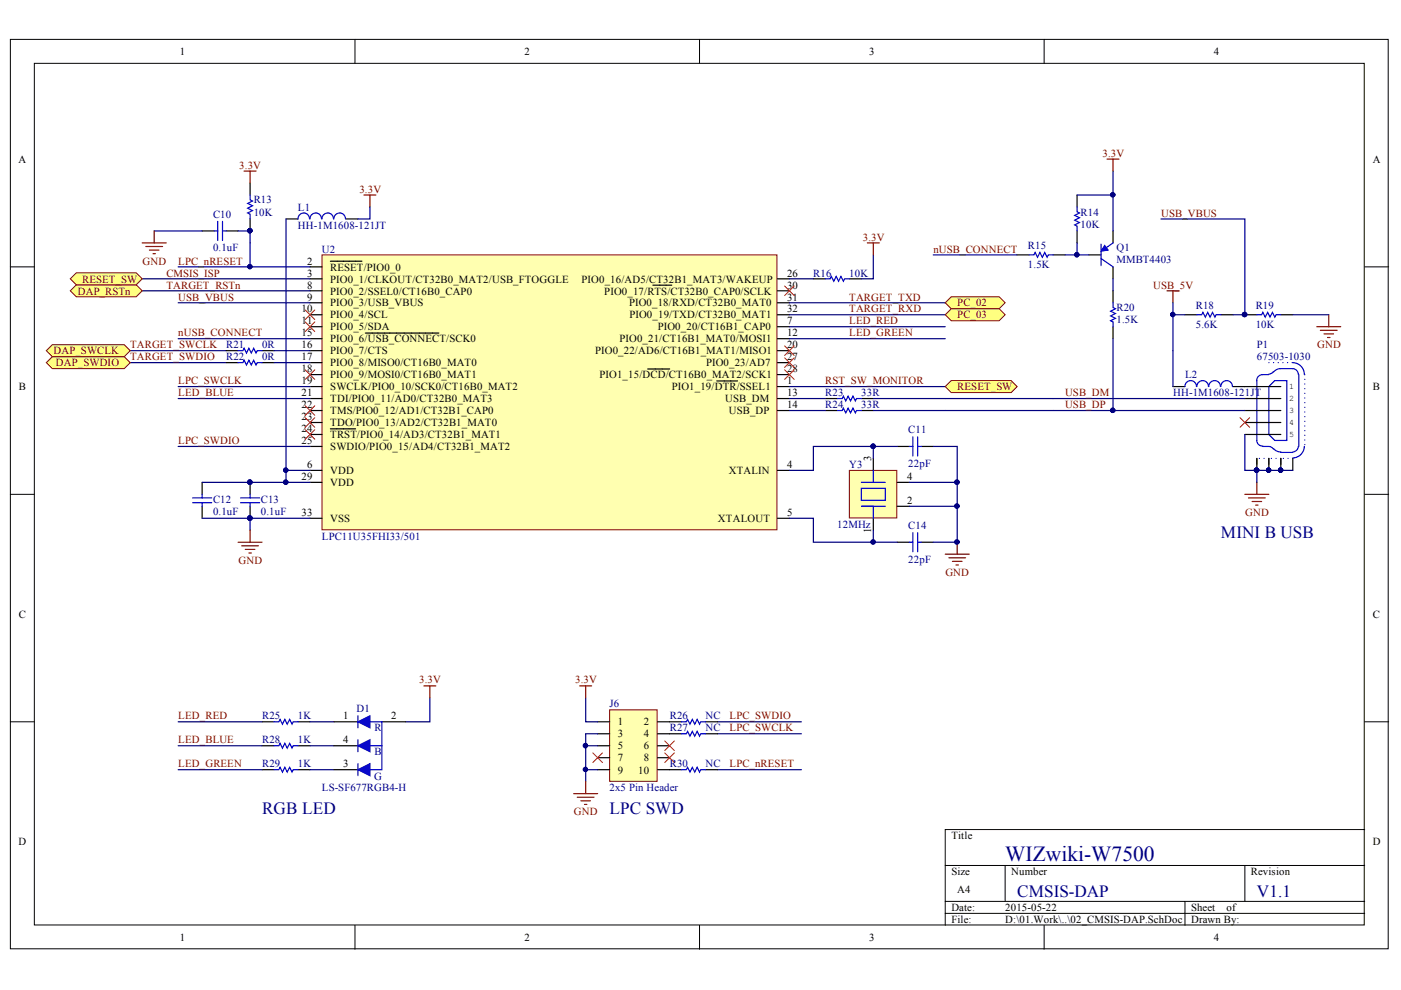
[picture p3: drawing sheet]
<svg xmlns="http://www.w3.org/2000/svg" width="297mm" height="210mm" viewBox="0 0 297 210" stroke-linecap="round" stroke-linejoin="round" font-family="sans-serif">
<defs><g id="words">
<text font-size="4.6" fill="#000080" x="213.1" y="182.5">WIZwiki-W7500</text>
<g font-size="3.6" fill="#000080">
<text x="258.9" y="114.2">MINI B USB</text>
<text x="55.6" y="172.5">RGB LED</text>
<text x="129.2" y="172.5">LPC SWD</text>
<text x="215.7" y="190.3">CMSIS-DAP</text>
<text x="266.5" y="190.3">V1.1</text>
</g>
<g font-size="2.3">
<text x="38.1" y="11.7">1</text>
<text x="111.2" y="11.7">2</text>
<text x="184.3" y="11.7">3</text>
<text x="257.4" y="11.7">4</text>
<text x="3.9" y="34.5">A</text>
<text x="291.1" y="34.5">A</text>
<text x="65.1" y="56.1">2</text>
<text x="65.1" y="58.6">3</text>
<text x="70" y="57.4">RESET/PIO0_0</text>
<text x="70" y="59.9">PIO0_1/CLKOUT/CT32B0_MAT2/USB_FTOGGLE</text>
<text x="123.3" y="59.9">PIO0_16/AD5/CT32B1_MAT3/WAKEUP</text>
<text x="166.9" y="58.6">26</text>
<text x="65.1" y="61.2">8</text>
<text x="65.1" y="63.7">9</text>
<text x="70" y="62.4">PIO0_2/SSEL0/CT16B0_CAP0</text>
<text x="70" y="65">PIO0_3/USB_VBUS</text>
<text x="128.1" y="62.4">PIO0_17/RTS/CT32B0_CAP0/SCLK</text>
<text x="133.4" y="65">PIO0_18/RXD/CT32B0_MAT0</text>
<text x="166.9" y="61.2">30</text>
<text x="166.9" y="63.7">31</text>
<text x="63.9" y="66.2">10</text>
<text x="63.9" y="68.8">11</text>
<text x="63.9" y="71.3">15</text>
<text x="70" y="67.5">PIO0_4/SCL</text>
<text x="70" y="70.1">PIO0_5/SDA</text>
<text x="133.5" y="67.5">PIO0_19/TXD/CT32B0_MAT1</text>
<text x="139.5" y="70.1">PIO0_20/CT16B1_CAP0</text>
<text x="166.9" y="68.8">7</text>
<text x="166.9" y="71.3">12</text>
<text x="166.9" y="66.2">32</text>
<text x="63.9" y="73.9">16</text>
<text x="63.9" y="76.4">17</text>
<text x="70" y="72.6">PIO0_6/USB_CONNECT/SCK0</text>
<text x="70" y="75.1">PIO0_7/CTS</text>
<text x="70" y="77.7">PIO0_8/MISO0/CT16B0_MAT0</text>
<text x="126.2" y="75.1">PIO0_22/AD6/CT16B1_MAT1/MISO1</text>
<text x="131.3" y="72.6">PIO0_21/CT16B1_MAT0/MOSI1</text>
<text x="149.7" y="77.7">PIO0_23/AD7</text>
<text x="166.9" y="73.9">20</text>
<text x="166.9" y="76.4">27</text>
<text x="4" y="82.7">B</text>
<text x="63.9" y="78.9">18</text>
<text x="63.9" y="81.5">19</text>
<text x="63.9" y="84">21</text>
<text x="70" y="80.2">PIO0_9/MOSI0/CT16B0_MAT1</text>
<text x="70" y="82.7">SWCLK/PIO0_10/SCK0/CT16B0_MAT2</text>
<text x="127.1" y="80.2">PIO1_15/DCD/CT16B0_MAT2/SCK1</text>
<text x="142.4" y="82.7">PIO1_19/DTR/SSEL1</text>
<text x="166.9" y="81.5">1</text>
<text x="166.9" y="84">13</text>
<text x="166.9" y="78.9">28</text>
<text x="291.1" y="82.7">B</text>
<text x="63.9" y="86.5">22</text>
<text x="63.9" y="89.1">23</text>
<text x="70" y="85.3">TDI/PIO0_11/AD0/CT32B0_MAT3</text>
<text x="70" y="87.8">TMS/PIO0_12/AD1/CT32B1_CAP0</text>
<text x="153.8" y="85.3">USB_DM</text>
<text x="154.5" y="87.8">USB_DP</text>
<text x="166.9" y="86.5">14</text>
<text x="63.9" y="91.6">24</text>
<text x="63.9" y="94.1">25</text>
<text x="70" y="90.3">TDO/PIO0_13/AD2/CT32B1_MAT0</text>
<text x="70" y="92.9">TRST/PIO0_14/AD3/CT32B1_MAT1</text>
<text x="70" y="95.4">SWDIO/PIO0_15/AD4/CT32B1_MAT2</text>
<text x="63.9" y="101.7">29</text>
<text x="65.1" y="99.2">6</text>
<text x="70" y="100.5">VDD</text>
<text x="154.5" y="100.5">XTALIN</text>
<text x="166.9" y="99.2">4</text>
<text x="184.7" y="97.7" transform="rotate(-90 184.7 97.7)">3</text>
<text x="192.3" y="101.7">4</text>
<text x="70" y="103">VDD</text>
<text x="192.3" y="106.9">2</text>
<text x="63.9" y="109.4">33</text>
<text x="70" y="110.7">VSS</text>
<text x="152.2" y="110.7">XTALOUT</text>
<text x="166.9" y="109.4">5</text>
<text x="184.7" y="113.1" transform="rotate(-90 184.7 113.1)">1</text>
<text x="4" y="131">C</text>
<text x="291.1" y="131">C</text>
<text x="72.7" y="152.5">1</text>
<text x="83" y="152.5">2</text>
<text x="131" y="153.8">1</text>
<text x="136.5" y="153.8">2</text>
<text x="72.7" y="157.6">4</text>
<text x="131" y="156.3">3</text>
<text x="131" y="158.9">5</text>
<text x="131" y="161.4">7</text>
<text x="136.5" y="156.3">4</text>
<text x="136.5" y="158.9">6</text>
<text x="136.5" y="161.4">8</text>
<text x="72.7" y="162.7">3</text>
<text x="131" y="164">9</text>
<text x="135.3" y="164">10</text>
<text x="3.9" y="179.2">D</text>
<text x="201.7" y="177.9">Title</text>
<text x="291.1" y="179.2">D</text>
<text x="201.7" y="185.6">Size</text>
<text x="214.4" y="185.6">Number</text>
<text x="265.2" y="185.6">Revision</text>
<text x="203" y="189.4">A4</text>
<text x="201.7" y="193.2">Date:</text>
<text x="201.7" y="195.7">File:</text>
<text x="213.1" y="193.2">2015-05-22</text>
<text x="213.1" y="195.7">D:\01.Work\..\02_CMSIS-DAP.SchDoc</text>
<text x="252.5" y="193.2">Sheet</text>
<text x="252.5" y="195.7">Drawn By:</text>
<text x="260.1" y="193.2">of</text>
<text x="38.1" y="199.5">1</text>
<text x="111.2" y="199.5">2</text>
<text x="184.3" y="199.5">3</text>
<text x="257.4" y="199.5">4</text>
</g>
<g font-size="2.3" fill="#800000">
<text x="50.7" y="35.7">3.3V</text>
<text x="233.8" y="33.2">3.3V</text>
<text x="76.2" y="40.8">3.3V</text>
<text x="246.2" y="46">USB_VBUS</text>
<text x="182.9" y="51">3.3V</text>
<text x="197.9" y="53.6">nUSB_CONNECT</text>
<text x="17.4" y="59.9">RESET_SW</text>
<text x="30.2" y="56.1">GND</text>
<text x="35.3" y="58.6">CMSIS_ISP</text>
<text x="37.8" y="56.1">LPC_nRESET</text>
<text x="16.5" y="62.4">DAP_RSTn</text>
<text x="35.3" y="61.2">TARGET_RSTn</text>
<text x="37.8" y="63.7">USB_VBUS</text>
<text x="180.1" y="63.7">TARGET_TXD</text>
<text x="203" y="65">PC_02</text>
<text x="244.5" y="61.2">USB_5V</text>
<text x="37.8" y="71.3">nUSB_CONNECT</text>
<text x="180.1" y="66.2">TARGET_RXD</text>
<text x="180.1" y="68.8">LED_RED</text>
<text x="180.1" y="71.3">LED_GREEN</text>
<text x="203" y="67.5">PC_03</text>
<text x="11.3" y="75.1">DAP_SWCLK</text>
<text x="11.8" y="77.7">DAP_SWDIO</text>
<text x="27.6" y="73.9">TARGET_SWCLK</text>
<text x="27.6" y="76.4">TARGET_SWDIO</text>
<text x="279.3" y="73.9">GND</text>
<text x="37.8" y="81.5">LPC_SWCLK</text>
<text x="37.8" y="84">LED_BLUE</text>
<text x="175" y="81.5">RST_SW_MONITOR</text>
<text x="203" y="82.7">RESET_SW</text>
<text x="225.8" y="84">USB_DM</text>
<text x="225.8" y="86.5">USB_DP</text>
<text x="37.8" y="94.1">LPC_SWDIO</text>
<text x="264" y="109.4">GND</text>
<text x="50.6" y="119.6">GND</text>
<text x="200.4" y="122.1">GND</text>
<text x="88.9" y="144.9">3.3V</text>
<text x="122" y="144.9">3.3V</text>
<text x="37.8" y="152.5">LED_RED</text>
<text x="154.7" y="152.5">LPC_SWDIO</text>
<text x="154.7" y="155.1">LPC_SWCLK</text>
<text x="37.8" y="157.6">LED_BLUE</text>
<text x="37.8" y="162.7">LED_GREEN</text>
<text x="154.7" y="162.7">LPC_nRESET</text>
<text x="121.7" y="172.9">GND</text>
</g>
<g font-size="2.3" fill="#000080">
<text x="45.2" y="46.2">C10</text>
<text x="53.8" y="43.1">R13</text>
<text x="53.8" y="45.7">10K</text>
<text x="63.2" y="44.7">L1</text>
<text x="229.1" y="45.7">R14</text>
<text x="45.2" y="53.3">0.1uF</text>
<text x="63.2" y="48.5">HH-1M1608-121JT</text>
<text x="68.2" y="53.6">U2</text>
<text x="217.9" y="52.8">R15</text>
<text x="229.1" y="48.3">10K</text>
<text x="236.7" y="53.3">Q1</text>
<text x="172.4" y="58.6">R16</text>
<text x="180.1" y="58.6">10K</text>
<text x="217.9" y="56.9">1.5K</text>
<text x="236.7" y="55.9">MMBT4403</text>
<text x="236.7" y="66">R20</text>
<text x="253.5" y="65.5">R18</text>
<text x="266.2" y="65.5">R19</text>
<text x="236.7" y="68.5">1.5K</text>
<text x="253.5" y="69.5">5.6K</text>
<text x="266.2" y="69.5">10K</text>
<text x="48" y="73.9">R21</text>
<text x="48" y="76.4">R22</text>
<text x="55.6" y="73.9">0R</text>
<text x="55.6" y="76.4">0R</text>
<text x="266.5" y="73.9">P1</text>
<text x="266.5" y="76.4">67503-1030</text>
<text x="175" y="84">R23</text>
<text x="182.6" y="84">33R</text>
<text x="248.7" y="84">HH-1M1608-121JT</text>
<text x="251.3" y="80.2">L2</text>
<text x="175" y="86.5">R24</text>
<text x="182.6" y="86.5">33R</text>
<text x="192.6" y="91.8">C11</text>
<text x="180.1" y="99.2">Y3</text>
<text x="192.6" y="98.9">22pF</text>
<text x="45.2" y="106.6">C12</text>
<text x="55.3" y="106.6">C13</text>
<text x="45.2" y="109.2">0.1uF</text>
<text x="55.3" y="109.2">0.1uF</text>
<text x="177.5" y="112">12MHz</text>
<text x="192.6" y="112.2">C14</text>
<text x="68.2" y="114.5">LPC11U35FHI33/501</text>
<text x="192.6" y="119.3">22pF</text>
<text x="129.2" y="150">J6</text>
<text x="55.6" y="152.5">R25</text>
<text x="63.2" y="152.5">1K</text>
<text x="75.6" y="151">D1</text>
<text x="79.4" y="155.1">R</text>
<text x="142" y="152.5">R26</text>
<text x="142" y="155.1">R27</text>
<text x="149.6" y="152.5">NC</text>
<text x="149.6" y="155.1">NC</text>
<text x="55.6" y="157.6">R28</text>
<text x="63.2" y="157.6">1K</text>
<text x="79.4" y="160.1">B</text>
<text x="55.6" y="162.7">R29</text>
<text x="63.2" y="162.7">1K</text>
<text x="68.2" y="167.8">LS-SF677RGB4-H</text>
<text x="79.3" y="165.3">G</text>
<text x="129.2" y="167.8">2x5 Pin Header</text>
<text x="142" y="162.7">R30</text>
<text x="149.6" y="162.7">NC</text>
</g>
<g font-size="1.8">
<text x="273.3" y="82.5">1</text>
<text x="273.3" y="85">2</text>
<text x="273.3" y="87.5">3</text>
<text x="273.3" y="90.1">4</text>
<text x="273.3" y="92.6">5</text>
</g>
</g></defs>
<g fill="#fff" stroke="#000" stroke-width=".21">
<path d="M2.2 8.4h292.1v192.8h-292.1z"/>
<path d="M7.3 13.4h281.9v182.7h-281.9z"/>
</g>
<g fill="none" stroke="#000" stroke-width=".21">
<path d="M75.3 8.4v5M148.3 8.4v5M221.4 8.4v5M2.2 56.6h5.1M289.3 56.6h5.1M2.2 104.8h5.1M289.3 104.8h5.1M2.2 153h5.1M289.3 153h5.1M289.3 175.9h-88.9v20.3M75.3 196.2v5.1M148.3 196.2v5.1"/>
<path d="M200.4 183.5h88.9M200.4 191.1h88.9M200.4 193.7h88.9M213.1 183.5v7.6M221.4 196.2v5.1M251.2 191.1v5.1M263.9 183.5v7.6"/>
</g>
<path d="M230.9 54h2.5M236 49v2.5M236 56.6v2.5M175 84.5h2.5M182.6 84.5h2.6M53 102.3v2.5M53 107.3v2.6" fill="none" stroke="#000" stroke-width=".25"/>
<g fill="#000080" stroke="#000080" stroke-width=".21">
<circle cx="53" cy="109.8" r=".46"/>
<circle cx="53" cy="102.2" r=".46"/>
</g>
<path d="M233.4 51.8v4.5M233.4 54.8l2.6 1.8M236 51.5l-1.8 1.3M177.5 84.5h1.1l.2-.5 .5 1 .5-1 .5 1 .5-1 .5 1 .3-.5h1M51 105.6h4.1M51 106.6h4.1M53 104.8v.8M53 106.6v.7" fill="none" stroke="#00f" stroke-width=".25"/>
<path d="M234.2 52l.8 1-1.6 .3z" fill="#00f" stroke="#00f" stroke-width=".21"/>
<path d="M180.1 99.7h10v10.1h-10z" fill="#ffffb0" stroke="#800000" stroke-width=".21"/>
<path d="M185.2 97.2v2.5M185.2 109.9v2.5M190.2 107.3h2.6M190.2 102.3h2.6" fill="none" stroke="#000" stroke-width=".25"/>
<path d="M185.2 99.7v2.6M182.6 103.5h5.1v2.6h-5.1zM182.6 102.3h5.1M187.7 107.3h-5.1h2.6v2.6" fill="none" stroke="#00f" stroke-width=".25"/>
<path d="M68.3 54h96.4v58.3h-96.4z" fill="#ffffb0" stroke="#800000" stroke-width=".21"/>
<g fill="none" stroke="#000" stroke-width=".25">
<path d="M60.6 46.4h2.6M65.7 56.6h2.6M65.7 59.1h2.6M70 55.4h6.7M73.4 46.4h2.5M164.8 59.1h2.6M215.7 54h2.5M223.3 54h2.5M228.4 41.4v2.5M228.4 49v2.5M65.7 69.3h2.6M65.7 61.7h2.6"/>
<path d="M65.7 64.2h2.6M65.7 66.7h2.6M65.7 71.8h2.6M65.7 74.3h2.6M65.7 76.9h2.6M65.7 79.4h2.6M77.5 70.6h15.5M137.3 78.2h4.7M138.4 60.5h4M164.8 69.3h2.6M164.8 61.7h2.6M164.8 64.2h2.6"/>
<path d="M164.8 66.7h2.6M164.8 71.8h2.6M164.8 74.3h2.6M164.8 76.9h2.6M164.8 79.4h2.6M236 61.7v2.5M236 69.3v2.5M65.7 82h2.6M65.7 99.7h2.6M65.7 84.5h2.6M65.7 87h2.6M65.7 89.6h2.6"/>
<path d="M65.7 92.1h2.6M65.7 94.7h2.6M70 90.9h5.4M152 80.8h4.4M164.8 82h2.6M164.8 99.7h2.6M164.8 84.5h2.6M164.8 87h2.6M175 87h2.5M182.6 87h2.6M190.2 94.7h2.6M195.3 94.7h2.6"/>
<path d="M248.7 82h2.5M261.4 82h10.2M263.9 84.5h7.7M263.9 87h7.7M263.9 89.6h7.7M263.9 92.1h7.7M266.5 97.2v2.5M269 97.2v2.5M271.6 97.2v2.5M274.1 97.2v2.5M65.7 109.9h2.6M65.7 102.3h2.6"/>
<path d="M164.8 109.9h2.6M190.2 115h2.6M195.3 115h2.6"/>
</g>
<g fill="none" stroke="#000080" stroke-width=".25">
<path d="M236 36.3v5.1M37.8 56.6h27.9M60.6 46.4v53.3M78.4 43.9v2.5h-2.5M197.9 54h17.8M228.4 51.5v2.5h-2.6M228.4 41.4h7.6v7.6M228.4 54h2.5M236 59.1v2.6M27.6 74.3h20.3M27.6 76.9h20.3M30.2 61.7h35.5"/>
<path d="M37.8 71.8h27.9M167.4 64.2h33M167.4 66.7h33M236 71.8v15.2M37.8 82h27.9M37.8 94.7h27.9M37.8 84.5h27.9M65.7 99.7h-5.1v2.6h5.1M167.4 84.5h7.6M167.4 87h7.6M185.2 94.7h-12.7v5h-5.1M185.2 94.7h5"/>
<path d="M185.2 84.5h15.2M185.2 87h15.2M185.2 94.7v2.5M197.9 94.7h5v20.3h-5M223.3 87h40.6M223.3 84.5h40.6M263.9 92.1v7.6h2.6M266.5 99.7h7.6M266.5 99.7v2.6M53 102.3h7.6M65.7 109.9h-12.7v2.5M167.4 109.9h5.1v5.1h12.7v-2.6"/>
<path d="M185.2 115h5M192.8 102.3h10.1M192.8 107.3h10.1"/>
</g>
<g fill="#000080" stroke="#000080" stroke-width=".21">
<circle cx="53" cy="56.5" r=".46"/>
<circle cx="60.6" cy="102.2" r=".47"/>
<circle cx="60.6" cy="99.7" r=".46"/>
<circle cx="53" cy="102.2" r=".46"/>
<circle cx="53" cy="109.8" r=".46"/>
<circle cx="185.1" cy="94.6" r=".46"/>
<circle cx="185.1" cy="114.9" r=".46"/>
<circle cx="202.9" cy="102.2" r=".47"/>
<circle cx="202.9" cy="107.3" r=".46"/>
<circle cx="202.9" cy="114.9" r=".46"/>
<circle cx="266.4" cy="99.7" r=".46"/>
<circle cx="269" cy="99.7" r=".46"/>
<circle cx="271.5" cy="99.7" r=".46"/>
<circle cx="235.9" cy="87" r=".47"/>
<circle cx="228.3" cy="54" r=".46"/>
<circle cx="235.9" cy="41.3" r=".46"/>
</g>
<g fill="none" stroke="#800000" stroke-width=".25">
<path d="M234.7 33.7h2.6M236 33.7v2.6M77.2 41.4h2.5M78.4 41.4v2.5M247.4 61.7h2.6M248.7 61.7v2.5M266.5 97.2v1.3M269 97.2v1.3M271.6 97.2v1.3M50.5 115h5.1M51.2 115.7h3.6M52 116.5h2"/>
<path d="M52.8 117.2h.5M53 112.4v2.6M200.4 117.5h5.1M201.2 118.3h3.5M201.9 119h2.1M202.7 119.8h.5M202.9 115v2.5M263.9 104.8h5.1M264.7 105.6h3.6M265.5 106.3h2M266.2 107.1h.5M266.5 102.3v2.5"/>
</g>
<path d="M166.4 78.4l2 2M166.4 73.3l2 2.1M166.4 60.6l2 2.1M168.4 78.4l-2 2M168.4 73.3l-2 2.1M168.4 60.6l-2 2.1M64.7 86l2 2.1M64.7 91.1l2 2M64.7 88.6l2 2M66.7 86l-2 2.1M66.7 91.1l-2 2M66.7 88.6l-2 2" fill="none" stroke="#f00" stroke-width=".21"/>
<g fill="none" stroke="#00f" stroke-width=".25">
<path d="M65.6 46.4a1.22 1.22 0 0 0-1.2-1.2 1.22 1.22 0 0 0-1.2 1.2M68.2 46.4a1.22 1.22 0 0 0-1.3-1.2 1.22 1.22 0 0 0-1.2 1.2M70.7 46.4a1.22 1.22 0 0 0-1.2-1.2 1.22 1.22 0 0 0-1.2 1.2M73.2 46.4a1.23 1.23 0 0 0-1.2-1.2 1.23 1.23 0 0 0-1.2 1.2M218.2 54h1l.3-.5 .5 1 .5-1 .5 1 .5-1 .5 1 .3-.5h1M228.4 43.9v1l.5 .3-1 .5 1 .5-1 .5 1 .5-1 .5 .5 .3v1M236 64.2v1l.5 .3-1 .5 1 .5-1 .5 1 .5-1 .5 .5 .3v1M267.7 79.4a1.18 1.18 0 0 0-1.2 1.3v12.7a1.23 1.23 0 0 0 1.2 1.2M267.7 79.4h1.3M269.9 78.8l-.4 .4-.5 .1M270 78.9l.5-.5 .7-.2h2.9a1.23 1.23 0 0 1 1.2 1.2M274.1 76.9a2.49 2.49 0 0 1 2.4 2.5"/>
<path d="M275.4 79.4v15.3M177.5 87h1.1l.2-.5 .5 1 .5-1 .5 1 .5-1 .5 1 .3-.5h1M192.8 94.7h.7M193.5 92.6v4.1M194.6 92.6v4.1M194.6 94.7h.7M253.7 82a1.22 1.22 0 0 0-1.3-1.3 1.22 1.22 0 0 0-1.2 1.3M256.2 82a1.22 1.22 0 0 0-1.2-1.3 1.22 1.22 0 0 0-1.2 1.3M258.8 82a1.23 1.23 0 0 0-1.3-1.3 1.23 1.23 0 0 0-1.2 1.3M261.3 82a1.22 1.22 0 0 0-1.2-1.3 1.22 1.22 0 0 0-1.2 1.3M267.7 94.7a2.24 2.24 0 0 1 2.1 .3l.2 .2M269 82l1.3-1.3h2.5v12.7h-2.5l-1.3-1.3z"/>
<path d="M270.1 95.1a1.87 1.87 0 0 0 1.5 .7M271.6 95.9h2.5M275.3 94.7a1.22 1.22 0 0 1-1.2 1.1M276.5 94.7a2.49 2.49 0 0 1-2.4 2.4M192.8 115h.7M193.5 112.9v4.1M194.6 112.9v4.1M194.6 115h.7"/>
</g>
<path d="M269 76.9h5.1M276.6 79.4v15.3M269 97.2h-2.5M271.6 97.2h-2.6M274.1 97.2h-2.5" fill="none" stroke="#00f" stroke-width=".25" stroke-dasharray="0 .9"/>
<path d="M129.3 150.5h10v15.2h-10z" fill="#ffffb0" stroke="#800000" stroke-width=".21"/>
<g fill="none" stroke="#000" stroke-width=".25">
<path d="M53 38.8v2.6M42.9 49h2.5M47.9 49h2.6M53 46.4v2.6M172.5 59.1h2.5M180.1 59.1h2.5M47.9 74.3h2.6M47.9 76.9h2.6M55.6 74.3h2.5M55.6 76.9h2.5M42.9 102.3v2.5M42.9 107.3v2.6"/>
<path d="M55.6 153h2.5M55.6 158.1h2.5M63.2 153h2.5M63.2 158.1h2.5M126.7 153h2.6M126.7 155.6h2.6M126.7 158.1h2.6M139.4 153h5.1M139.4 155.6h5.1M139.4 158.1h2.6M149.6 153h2.5M149.6 155.6h2.5"/>
<path d="M55.6 163.2h2.5M63.2 163.2h2.5M126.7 160.7h2.6M126.7 163.2h2.6M139.4 160.7h2.6M139.4 163.2h5.1M149.6 163.2h2.5"/>
</g>
<g fill="none" stroke="#000080" stroke-width=".25">
<path d="M32.7 49h10.2M50.5 49h2.5v7.6M167.4 59.1h5.1M185.2 54v5.1h-2.6M58.1 74.3h7.6M58.1 76.9h7.6M167.4 69.3h33M167.4 71.8h33M200.4 84.5h22.9M200.4 87h22.9M42.9 109.9h10.1M42.9 102.3h10.1"/>
<path d="M37.8 158.1h17.8M37.8 153h17.8M65.7 158.1h5.1M65.7 153h5.1M91.1 148v5h-5M124.2 148v5h2.5M124.2 158.1h2.5M126.7 155.6h-2.5v10.1M152.1 155.6h17.8M152.1 153h17.8M37.8 163.2h17.8M65.7 163.2h5.1"/>
<path d="M124.2 163.2h2.5M152.1 163.2h17.8"/>
</g>
<g fill="#000080" stroke="#000080" stroke-width=".21">
<circle cx="124.1" cy="158.1" r=".46"/>
<circle cx="124.1" cy="163.1" r=".46"/>
<circle cx="53" cy="109.8" r=".46"/>
<circle cx="53" cy="102.2" r=".46"/>
<circle cx="53" cy="48.9" r=".46"/>
<circle cx="53" cy="56.5" r=".46"/>
</g>
<g fill="none" stroke="#800000" stroke-width=".25">
<path d="M51.8 36.3h2.5M53 36.3v2.5M30.2 51.5h5M30.9 52.3h3.6M31.7 53h2M32.4 53.8h.5M32.7 49v2.5M183.9 51.5h2.5M185.2 51.5v2.5M89.9 145.4h2.5M91.1 145.4v2.6M122.9 145.4h2.5"/>
<path d="M124.2 145.4v2.6M121.6 168.3h5.1M122.4 169h3.6M123.2 169.8h2M123.9 170.6h.5M124.2 165.7v2.6"/>
</g>
<path d="M125.7 159.6l2 2.1M127.7 159.6l-2 2.1M140.9 157.1l2.1 2M140.9 159.6l2.1 2.1M143 157.1l-2.1 2M143 159.6l-2.1 2.1" fill="none" stroke="#f00" stroke-width=".21"/>
<g fill="none" stroke="#00f" stroke-width=".25">
<path d="M45.4 49h.8M46.2 46.9v4.1M47.2 46.9v4.1M47.2 49h.7M53 41.4v1l.5 .2-1 .5 1 .5-1 .5 1 .6-1 .5 .5 .2v1M175 59.1h1l.3-.5 .5 1 .5-1 .5 1 .5-1 .5 1 .3-.5h1M50.5 74.3h1l.3-.5 .5 1.1 .5-1.1 .5 1.1 .5-1.1 .5 1.1 .2-.6h1.1M50.5 76.9h1l.3-.5 .5 1 .5-1 .5 1 .5-1 .5 1 .2-.5h1.1M40.8 105.6h4.1M40.8 106.6h4.1M42.9 104.8v.8M42.9 106.6v.7"/>
<path d="M58.1 153h1l.3-.5 .5 1 .5-1 .5 1 .5-1 .5 1 .3-.5h1M58.1 158.1h1l.3-.5 .5 1 .5-1 .5 1 .5-1 .5 1 .3-.5h1M144.5 153h1l.3-.5 .5 1 .5-1 .5 1 .5-1 .5 1 .3-.5h1M144.5 155.6h1l.3-.5 .5 1 .5-1 .5 1 .5-1 .5 1 .3-.5h1M58.1 163.2h1l.3-.5 .5 1 .5-1 .5 1 .5-1 .5 1 .3-.5h1M144.5 163.2h1l.3-.5 .5 1 .5-1 .5 1 .5-1 .5 1 .3-.5h1"/>
</g>
<g fill="#ffff80" stroke="#800000" stroke-width=".21">
<path d="M200.4 64.2l1.3-1.3h10.1l1.3 1.3-1.3 1.3h-10.1z" fill-rule="evenodd"/>
<path d="M200.4 66.7l1.3-1.2h10.1l1.3 1.2-1.3 1.3h-10.1z" fill-rule="evenodd"/>
</g>
<path d="M64.7 65.7l2 2M64.7 68.3l2 2M64.7 78.4l2 2M66.7 65.7l-2 2M66.7 68.3l-2 2M66.7 78.4l-2 2M166.4 75.9l2 2M168.4 75.9l-2 2M262.9 88.6l2.1 2M265 88.6l-2.1 2" fill="none" stroke="#f00" stroke-width=".21"/>
<path d="M246.1 46.4h17.8v20.3h-2.5M37.8 64.2h27.9M248.7 64.2v17.8M248.7 66.7h2.5M274.1 66.7h7.6" fill="none" stroke="#000080" stroke-width=".25"/>
<g fill="#000080" stroke="#000080" stroke-width=".21">
<circle cx="248.6" cy="66.7" r=".46"/>
<circle cx="263.9" cy="66.7" r=".46"/>
</g>
<path d="M251.2 66.7h2.6M258.9 66.7h2.5M263.9 66.7h2.6M271.6 66.7h2.5" fill="none" stroke="#000" stroke-width=".25"/>
<path d="M253.8 66.7h1l.2-.5 .6 1 .5-1 .5 1 .5-1 .5 1 .2-.5h1.1M266.5 66.7h1l.2-.5 .6 1 .5-1 .5 1 .5-1 .5 1 .2-.5h1.1" fill="none" stroke="#00f" stroke-width=".25"/>
<path d="M279.2 69.3h5.1M279.9 70h3.6M280.7 70.8h2M281.5 71.6h.5M281.7 66.7v2.6" fill="none" stroke="#800000" stroke-width=".25"/>
<g fill="#ffff80" stroke="#800000" stroke-width=".21">
<path d="M9.8 76.9l1.3-1.3h15.2l1.3 1.3-1.3 1.3h-15.2z" fill-rule="evenodd"/>
<path d="M9.8 74.3l1.3-1.2h15.2l1.3 1.2-1.3 1.3h-15.2z" fill-rule="evenodd"/>
<path d="M14.9 61.7l1.3-1.3h12.7l1.3 1.3-1.3 1.2h-12.7z" fill-rule="evenodd"/>
</g>
<path d="M70.8 153h5.1M70.8 158.1h5.1M81 153h5.1M70.8 163.2h5.1" fill="none" stroke="#000" stroke-width=".25"/>
<path d="M75.9 151.8v2.5M75.9 156.8v2.6M78.4 153h2.6v10.2h-2.6M78.4 158.1h2.6M75.9 161.9v2.6" fill="none" stroke="#00f" stroke-width=".25"/>
<g fill="#00f" stroke="#00f" stroke-width=".25">
<path d="M75.9 153l2.5-1.2v2.5z"/>
<path d="M75.9 158.1l2.5-1.3v2.6z"/>
<path d="M75.9 163.2l2.5-1.3v2.6z"/>
</g>
<path d="M30.2 59.1h35.5M167.4 82h33" fill="none" stroke="#000080" stroke-width=".25"/>
<g fill="#ffff80" stroke="#800000" stroke-width=".21">
<path d="M14.9 59.1l1.3-1.3h12.7l1.3 1.3-1.3 1.3h-12.7z" fill-rule="evenodd"/>
<path d="M200.4 82l1.3-1.3h12.7l1.3 1.3-1.3 1.2h-12.7z" fill-rule="evenodd"/>
</g>
<use href="#words"/>
</svg>
